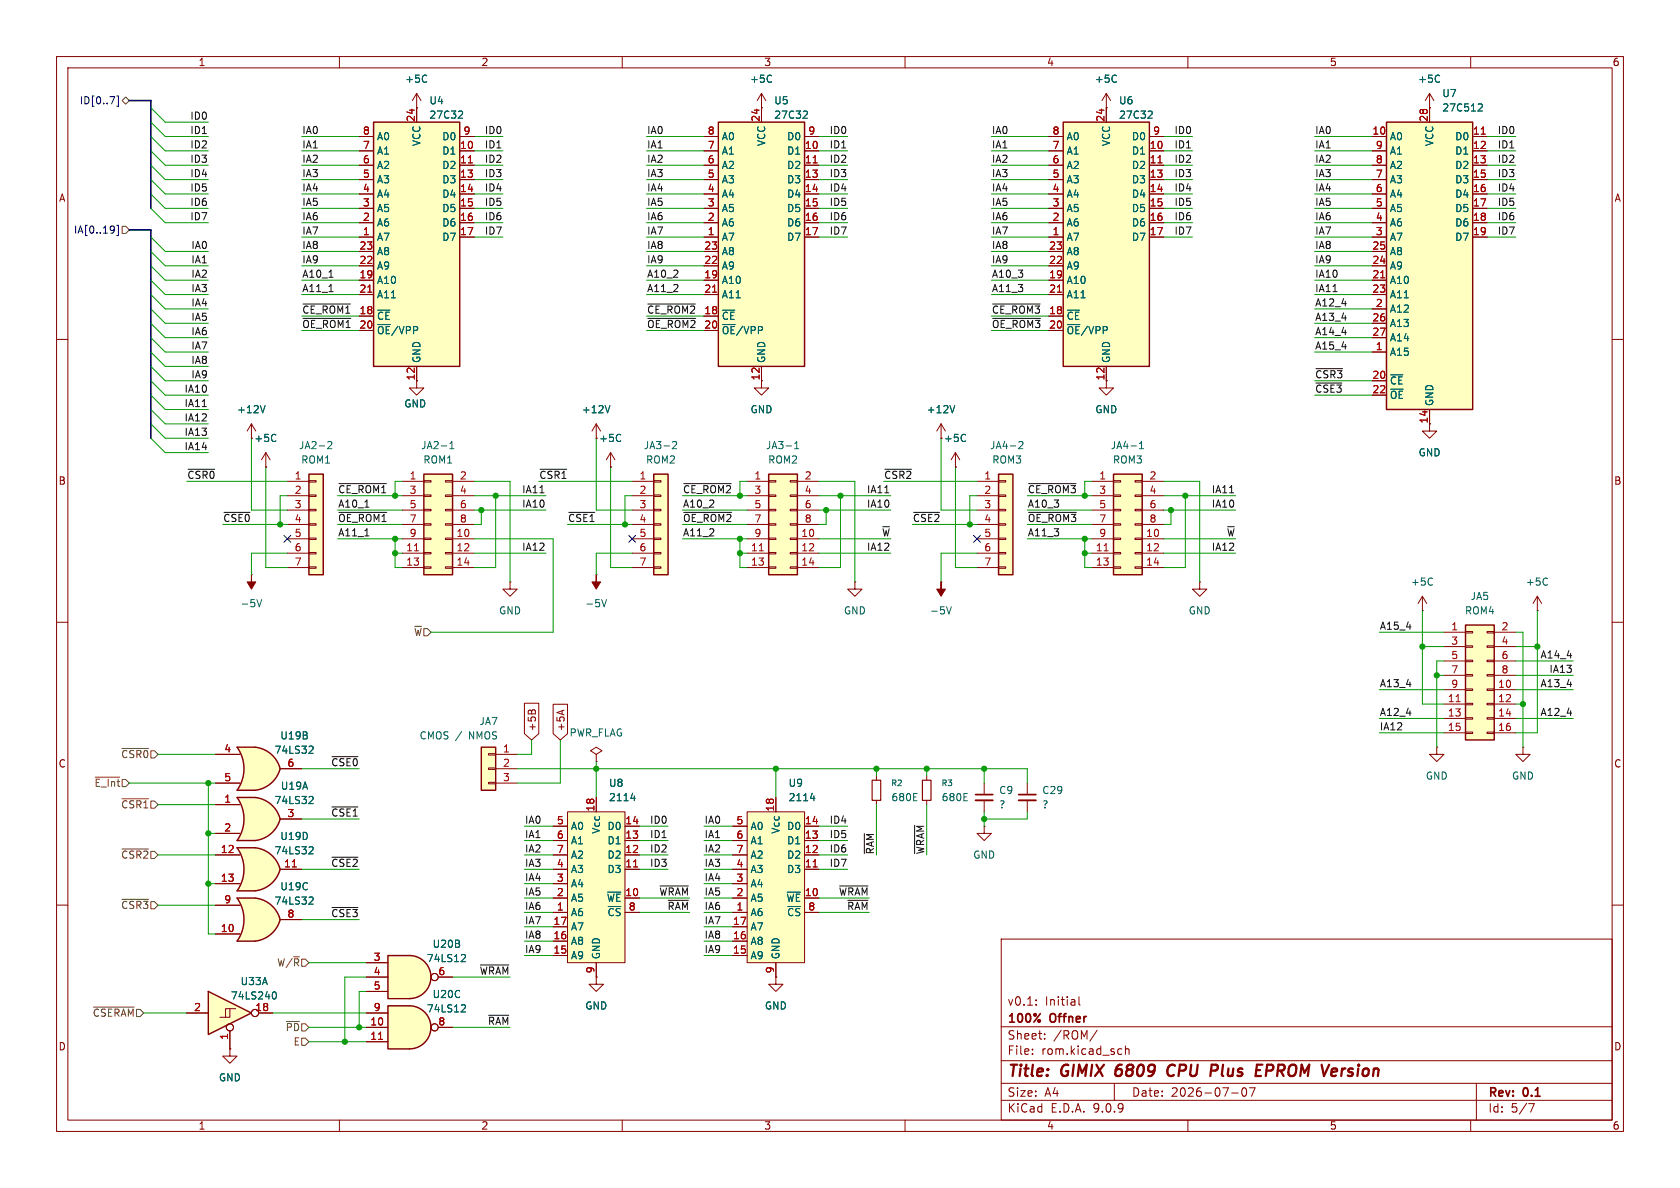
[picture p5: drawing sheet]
<svg xmlns="http://www.w3.org/2000/svg" width="297mm" height="210mm" viewBox="0 0 297 210" stroke-linecap="round" stroke-linejoin="round" font-family="sans-serif">
<defs><g id="words">
<g font-size="2.8" fill="#840000">
<text x="178" y="190.9">Title:</text>
<text x="187.7" y="190.9">GIMIX</text>
<text x="198.1" y="190.9">6809</text>
<text x="208" y="190.9">CPU</text>
<text x="216.4" y="190.9">Plus</text>
<text x="225.2" y="190.9">EPROM</text>
<text x="237.8" y="190.9">Version</text>
</g>
<g font-size="2.1" fill="#840000">
<text x="178" y="178">v0.1:</text>
<text x="184.7" y="178">Initial</text>
<text x="178" y="184">Sheet:</text>
<text x="178" y="181.2">100%</text>
<text x="185.7" y="181.2">Offner</text>
<text x="186.2" y="184">/ROM/</text>
<text x="178" y="186.7">File:</text>
<text x="184.1" y="186.7">rom.kicad_sch</text>
<text x="178" y="196.9">KiCad</text>
<text x="178" y="194.1">Size:</text>
<text x="184.7" y="194.1">A4</text>
<text x="185.7" y="196.9">E.D.A.</text>
<text x="193.3" y="196.9">9.0.9</text>
<text x="200" y="194.1">Date:</text>
<text x="207" y="194.1">2026-07-07</text>
<text x="263" y="194.3">Rev:</text>
<text x="263" y="196.9">Id:</text>
<text x="267.1" y="196.9">5/7</text>
<text x="269.4" y="194.3">0.1</text>
</g>
<g font-size="1.8" fill="#840000">
<text x="35" y="11.9">1</text>
<text x="85" y="11.9">2</text>
<text x="135" y="11.9">3</text>
<text x="185" y="11.9">4</text>
<text x="235" y="11.9">5</text>
<text x="285" y="11.9">6</text>
<text x="10.3" y="35.9">A</text>
<text x="285.3" y="35.9">A</text>
<text x="134.4" y="67.4" transform="rotate(-90 134.4 67.4)">12</text>
<text x="166.8" y="78.3">+5C</text>
<text x="10.3" y="85.9">B</text>
<text x="285.3" y="85.9">B</text>
<text x="94.9" y="129.4" transform="rotate(-90 94.9 129.4)">+5B</text>
<text x="100" y="129.4" transform="rotate(-90 100 129.4)">+5A</text>
<text x="10.3" y="135.9">C</text>
<text x="285.3" y="135.9">C</text>
<text x="10.3" y="185.9">D</text>
<text x="285.3" y="185.9">D</text>
<text x="35" y="199.9">1</text>
<text x="85" y="199.9">2</text>
<text x="135" y="199.9">3</text>
<text x="185" y="199.9">4</text>
<text x="235" y="199.9">5</text>
<text x="285" y="199.9">6</text>
</g>
<g font-size="1.8" fill="#006464">
<text x="71.5" y="14.8">+5C</text>
<text x="132.5" y="14.8">+5C</text>
<text x="193.5" y="14.8">+5C</text>
<text x="250.6" y="14.8">+5C</text>
<text x="254.9" y="17.4">U7</text>
<text x="75.8" y="18.6">U4</text>
<text x="75.8" y="21.2">27C32</text>
<text x="136.8" y="18.6">U5</text>
<text x="136.8" y="21.2">27C32</text>
<text x="197.7" y="18.6">U6</text>
<text x="197.7" y="21.2">27C32</text>
<text x="254.9" y="19.9">27C512</text>
<text x="66.5" y="25">A0</text>
<text x="66.5" y="27.5">A1</text>
<text x="74.5" y="25.9" transform="rotate(-90 74.5 25.9)">VCC</text>
<text x="78.1" y="25">D0</text>
<text x="78.1" y="27.5">D1</text>
<text x="127.5" y="25">A0</text>
<text x="127.5" y="27.5">A1</text>
<text x="135.5" y="25.9" transform="rotate(-90 135.5 25.9)">VCC</text>
<text x="139" y="25">D0</text>
<text x="139" y="27.5">D1</text>
<text x="188.5" y="25">A0</text>
<text x="188.5" y="27.5">A1</text>
<text x="196.4" y="25.9" transform="rotate(-90 196.4 25.9)">VCC</text>
<text x="200" y="25">D0</text>
<text x="200" y="27.5">D1</text>
<text x="245.6" y="25">A0</text>
<text x="245.6" y="27.5">A1</text>
<text x="253.6" y="25.9" transform="rotate(-90 253.6 25.9)">VCC</text>
<text x="257.2" y="25">D0</text>
<text x="257.2" y="27.5">D1</text>
<text x="66.5" y="30.1">A2</text>
<text x="66.5" y="32.6">A3</text>
<text x="66.5" y="35.2">A4</text>
<text x="78.1" y="30.1">D2</text>
<text x="78.1" y="32.6">D3</text>
<text x="78.1" y="35.2">D4</text>
<text x="127.5" y="30.1">A2</text>
<text x="127.5" y="32.6">A3</text>
<text x="127.5" y="35.2">A4</text>
<text x="139" y="30.1">D2</text>
<text x="139" y="32.6">D3</text>
<text x="139" y="35.2">D4</text>
<text x="188.5" y="30.1">A2</text>
<text x="188.5" y="32.6">A3</text>
<text x="188.5" y="35.2">A4</text>
<text x="200" y="30.1">D2</text>
<text x="200" y="32.6">D3</text>
<text x="200" y="35.2">D4</text>
<text x="245.6" y="30.1">A2</text>
<text x="245.6" y="32.6">A3</text>
<text x="245.6" y="35.2">A4</text>
<text x="257.2" y="30.1">D2</text>
<text x="257.2" y="32.6">D3</text>
<text x="257.2" y="35.2">D4</text>
<text x="66.5" y="37.7">A5</text>
<text x="66.5" y="40.2">A6</text>
<text x="78.1" y="37.7">D5</text>
<text x="78.1" y="40.2">D6</text>
<text x="127.5" y="37.7">A5</text>
<text x="127.5" y="40.2">A6</text>
<text x="139" y="37.7">D5</text>
<text x="139" y="40.2">D6</text>
<text x="188.5" y="37.7">A5</text>
<text x="188.5" y="40.2">A6</text>
<text x="200" y="37.7">D5</text>
<text x="200" y="40.2">D6</text>
<text x="245.6" y="37.7">A5</text>
<text x="245.6" y="40.2">A6</text>
<text x="257.2" y="37.7">D5</text>
<text x="257.2" y="40.2">D6</text>
<text x="66.5" y="42.8">A7</text>
<text x="66.5" y="45.3">A8</text>
<text x="66.5" y="47.9">A9</text>
<text x="78.1" y="42.8">D7</text>
<text x="127.5" y="42.8">A7</text>
<text x="127.5" y="45.3">A8</text>
<text x="127.5" y="47.9">A9</text>
<text x="139" y="42.8">D7</text>
<text x="188.5" y="42.8">A7</text>
<text x="188.5" y="45.3">A8</text>
<text x="188.5" y="47.9">A9</text>
<text x="200" y="42.8">D7</text>
<text x="245.6" y="42.8">A7</text>
<text x="245.6" y="45.3">A8</text>
<text x="245.6" y="47.9">A9</text>
<text x="257.2" y="42.8">D7</text>
<text x="66.5" y="50.4">A10</text>
<text x="66.5" y="52.9">A11</text>
<text x="127.5" y="50.4">A10</text>
<text x="127.5" y="52.9">A11</text>
<text x="188.5" y="50.4">A10</text>
<text x="188.5" y="52.9">A11</text>
<text x="245.6" y="50.4">A10</text>
<text x="245.6" y="52.9">A11</text>
<text x="66.5" y="56.7">~{CE}</text>
<text x="66.5" y="59.3">~{OE}/VPP</text>
<text x="127.5" y="56.7">~{CE}</text>
<text x="127.5" y="59.3">~{OE}/VPP</text>
<text x="188.5" y="56.7">~{CE}</text>
<text x="188.5" y="59.3">~{OE}/VPP</text>
<text x="245.6" y="55.5">A12</text>
<text x="245.6" y="58">A13</text>
<text x="74.5" y="64.3" transform="rotate(-90 74.5 64.3)">GND</text>
<text x="135.5" y="64.3" transform="rotate(-90 135.5 64.3)">GND</text>
<text x="196.4" y="64.3" transform="rotate(-90 196.4 64.3)">GND</text>
<text x="245.6" y="60.6">A14</text>
<text x="245.6" y="63.1">A15</text>
<text x="245.6" y="68.2">~{CE}</text>
<text x="245.6" y="70.7">~{OE}</text>
<text x="253.6" y="71.9" transform="rotate(-90 253.6 71.9)">GND</text>
<text x="41.8" y="73.3">+12V</text>
<text x="71.4" y="72.2">GND</text>
<text x="102.8" y="73.3">+12V</text>
<text x="132.6" y="73.3">GND</text>
<text x="163.7" y="73.3">+12V</text>
<text x="193.5" y="73.3">GND</text>
<text x="44.9" y="78.3">+5C</text>
<text x="52.8" y="79.6">JA2-2</text>
<text x="53.1" y="82.1">ROM1</text>
<text x="74.3" y="79.6">JA2-1</text>
<text x="74.7" y="82.1">ROM1</text>
<text x="105.8" y="78.3">+5C</text>
<text x="113.7" y="79.6">JA3-2</text>
<text x="114.1" y="82.1">ROM2</text>
<text x="135.3" y="79.6">JA3-1</text>
<text x="135.7" y="82.1">ROM2</text>
<text x="174.9" y="79.6">JA4-2</text>
<text x="175.3" y="82.1">ROM3</text>
<text x="196.3" y="79.6">JA4-1</text>
<text x="196.7" y="82.1">ROM3</text>
<text x="250.7" y="80.9">GND</text>
<text x="42.4" y="107.5">-5V</text>
<text x="103.4" y="107.5">-5V</text>
<text x="249.3" y="103.7">+5C</text>
<text x="259.9" y="106.3">JA5</text>
<text x="269.7" y="103.7">+5C</text>
<text x="88.1" y="108.8">GND</text>
<text x="149.1" y="108.8">GND</text>
<text x="164.3" y="108.8">-5V</text>
<text x="210.1" y="108.8">GND</text>
<text x="258.9" y="108.8">ROM4</text>
<text x="49.5" y="130.9">U19B</text>
<text x="74.1" y="130.9">CMOS /</text>
<text x="83" y="130.9">NMOS</text>
<text x="84.7" y="128.4">JA7</text>
<text x="100.6" y="130.4">PWR_FLAG</text>
<text x="48.4" y="133.5">74LS32</text>
<text x="48.4" y="142.3">74LS32</text>
<text x="49.5" y="139.8">U19A</text>
<text x="107.6" y="139.3">U8</text>
<text x="107.6" y="141.8">2114</text>
<text x="139.3" y="139.3">U9</text>
<text x="139.3" y="141.8">2114</text>
<text x="157.5" y="141.8">680E</text>
<text x="166.4" y="141.8">680E</text>
<text x="176.5" y="140.6">C9</text>
<text x="176.5" y="143.1">?</text>
<text x="184.2" y="140.6">C29</text>
<text x="184.2" y="143.1">?</text>
<text x="252" y="138">GND</text>
<text x="267.2" y="138">GND</text>
<text x="49.5" y="148.7">U19D</text>
<text x="100.8" y="146.9">A0</text>
<text x="100.8" y="149.5">A1</text>
<text x="106.3" y="147.5" transform="rotate(-90 106.3 147.5)">Vcc</text>
<text x="107.3" y="146.9">D0</text>
<text x="107.3" y="149.5">D1</text>
<text x="132.6" y="146.9">A0</text>
<text x="132.6" y="149.5">A1</text>
<text x="138" y="147.5" transform="rotate(-90 138 147.5)">Vcc</text>
<text x="139" y="146.9">D0</text>
<text x="139" y="149.5">D1</text>
<text x="48.4" y="151.2">74LS32</text>
<text x="100.8" y="152">A2</text>
<text x="100.8" y="154.5">A3</text>
<text x="107.3" y="152">D2</text>
<text x="107.3" y="154.5">D3</text>
<text x="132.6" y="152">A2</text>
<text x="132.6" y="154.5">A3</text>
<text x="139" y="152">D2</text>
<text x="139" y="154.5">D3</text>
<text x="172" y="152">GND</text>
<text x="48.4" y="160.1">74LS32</text>
<text x="49.5" y="157.6">U19C</text>
<text x="100.8" y="157.1">A4</text>
<text x="100.8" y="159.6">A5</text>
<text x="107.2" y="159.6">~{WE}</text>
<text x="132.6" y="157.1">A4</text>
<text x="132.6" y="159.6">A5</text>
<text x="138.9" y="159.6">~{WE}</text>
<text x="76.4" y="167.7">U20B</text>
<text x="100.8" y="162.2">A6</text>
<text x="100.8" y="164.7">A7</text>
<text x="100.8" y="167.2">A8</text>
<text x="107.3" y="162.2">~{CS}</text>
<text x="132.6" y="162.2">A6</text>
<text x="132.6" y="164.7">A7</text>
<text x="132.6" y="167.2">A8</text>
<text x="139" y="162.2">~{CS}</text>
<text x="75.4" y="170.3">74LS12</text>
<text x="100.8" y="169.8">A9</text>
<text x="106.3" y="169.7" transform="rotate(-90 106.3 169.7)">GND</text>
<text x="132.6" y="169.8">A9</text>
<text x="138" y="169.7" transform="rotate(-90 138 169.7)">GND</text>
<text x="40.7" y="176.9">74LS240</text>
<text x="42.4" y="174.3">U33A</text>
<text x="75.4" y="179.2">74LS12</text>
<text x="76.4" y="176.6">U20C</text>
<text x="103.4" y="178.7">GND</text>
<text x="135.1" y="178.7">GND</text>
<text x="38.6" y="191.4">GND</text>
</g>
<g font-size="1.8" fill="#000084">
<text x="14" y="18.6">ID[0..7]</text>
<text x="13" y="41.5">IA[0..19]</text>
</g>
<g font-size="1.8" fill="#0f0f0f">
<text x="33.5" y="21.2">ID0</text>
<text x="33.5" y="23.8">ID1</text>
<text x="53.3" y="23.8">IA0</text>
<text x="85.6" y="23.8">ID0</text>
<text x="114.3" y="23.8">IA0</text>
<text x="146.6" y="23.8">ID0</text>
<text x="175.3" y="23.8">IA0</text>
<text x="207.5" y="23.8">ID0</text>
<text x="232.4" y="23.8">IA0</text>
<text x="264.7" y="23.8">ID0</text>
<text x="33.5" y="26.3">ID2</text>
<text x="33.5" y="28.9">ID3</text>
<text x="53.3" y="26.3">IA1</text>
<text x="53.3" y="28.9">IA2</text>
<text x="85.6" y="26.3">ID1</text>
<text x="85.6" y="28.9">ID2</text>
<text x="114.3" y="28.9">IA2</text>
<text x="114.3" y="26.3">IA1</text>
<text x="146.6" y="26.3">ID1</text>
<text x="146.6" y="28.9">ID2</text>
<text x="175.3" y="26.3">IA1</text>
<text x="175.3" y="28.9">IA2</text>
<text x="207.5" y="26.3">ID1</text>
<text x="207.5" y="28.9">ID2</text>
<text x="232.4" y="26.3">IA1</text>
<text x="232.4" y="28.9">IA2</text>
<text x="264.7" y="28.9">ID2</text>
<text x="264.7" y="26.3">ID1</text>
<text x="33.5" y="31.4">ID4</text>
<text x="33.5" y="33.9">ID5</text>
<text x="53.3" y="31.4">IA3</text>
<text x="53.3" y="33.9">IA4</text>
<text x="85.6" y="31.4">ID3</text>
<text x="85.6" y="33.9">ID4</text>
<text x="114.3" y="33.9">IA4</text>
<text x="114.3" y="31.4">IA3</text>
<text x="146.6" y="31.4">ID3</text>
<text x="146.6" y="33.9">ID4</text>
<text x="175.3" y="31.4">IA3</text>
<text x="175.3" y="33.9">IA4</text>
<text x="207.5" y="31.4">ID3</text>
<text x="207.5" y="33.9">ID4</text>
<text x="232.4" y="31.4">IA3</text>
<text x="232.4" y="33.9">IA4</text>
<text x="264.7" y="31.4">ID3</text>
<text x="264.7" y="33.9">ID4</text>
<text x="33.5" y="36.5">ID6</text>
<text x="33.5" y="39">ID7</text>
<text x="53.3" y="39">IA6</text>
<text x="53.3" y="41.6">IA7</text>
<text x="53.3" y="36.5">IA5</text>
<text x="85.6" y="41.6">ID7</text>
<text x="85.6" y="39">ID6</text>
<text x="85.6" y="36.5">ID5</text>
<text x="114.3" y="39">IA6</text>
<text x="114.3" y="36.5">IA5</text>
<text x="114.3" y="41.6">IA7</text>
<text x="146.6" y="39">ID6</text>
<text x="146.6" y="36.5">ID5</text>
<text x="146.6" y="41.6">ID7</text>
<text x="175.3" y="36.5">IA5</text>
<text x="175.3" y="39">IA6</text>
<text x="175.3" y="41.6">IA7</text>
<text x="207.5" y="39">ID6</text>
<text x="207.5" y="41.6">ID7</text>
<text x="207.5" y="36.5">ID5</text>
<text x="232.4" y="39">IA6</text>
<text x="232.4" y="41.6">IA7</text>
<text x="232.4" y="36.5">IA5</text>
<text x="264.7" y="36.5">ID5</text>
<text x="264.7" y="41.6">ID7</text>
<text x="264.7" y="39">ID6</text>
<text x="33.7" y="44.1">IA0</text>
<text x="33.7" y="46.6">IA1</text>
<text x="53.3" y="44.1">IA8</text>
<text x="53.3" y="46.6">IA9</text>
<text x="114.3" y="44.1">IA8</text>
<text x="114.3" y="46.6">IA9</text>
<text x="175.3" y="46.6">IA9</text>
<text x="175.3" y="44.1">IA8</text>
<text x="232.4" y="44.1">IA8</text>
<text x="232.4" y="46.6">IA9</text>
<text x="33.7" y="49.2">IA2</text>
<text x="33.7" y="51.7">IA3</text>
<text x="53.3" y="49.2">A10_1</text>
<text x="53.3" y="51.7">A11_1</text>
<text x="114.3" y="51.7">A11_2</text>
<text x="114.3" y="49.2">A10_2</text>
<text x="175.3" y="49.2">A10_3</text>
<text x="175.3" y="51.7">A11_3</text>
<text x="232.4" y="49.2">IA10</text>
<text x="232.4" y="51.7">IA11</text>
<text x="33.7" y="56.8">IA5</text>
<text x="33.7" y="59.3">IA6</text>
<text x="33.7" y="54.3">IA4</text>
<text x="53.3" y="58.1">~{OE_ROM1}20</text>
<text x="53.3" y="55.5">~{CE_ROM1}18</text>
<text x="114.3" y="55.5">~{CE_ROM2}18</text>
<text x="114.3" y="58.1">~{OE_ROM2}20</text>
<text x="175.3" y="58.1">~{OE_ROM3}20</text>
<text x="175.3" y="55.5">~{CE_ROM3}18</text>
<text x="232.4" y="54.3">A12_4</text>
<text x="232.4" y="56.8">A13_4</text>
<text x="232.4" y="59.3">A14_4</text>
<text x="33.7" y="61.9">IA7</text>
<text x="33.7" y="64.4">IA8</text>
<text x="232.4" y="61.9">A15_4</text>
<text x="32.5" y="69.5">IA10</text>
<text x="33.7" y="67">IA9</text>
<text x="232.4" y="67">~{CSR3}</text>
<text x="232.4" y="69.5">~{CSE3}</text>
<text x="32.5" y="74.6">IA12</text>
<text x="32.5" y="72">IA11</text>
<text x="32.5" y="77.1">IA13</text>
<text x="32.5" y="79.7">IA14</text>
<text x="33" y="84.7">~{CSR0}</text>
<text x="59.7" y="89.8">A10_1</text>
<text x="92.2" y="87.3">IA11</text>
<text x="92.2" y="89.8">IA10</text>
<text x="95.2" y="84.7">~{CSR1}</text>
<text x="120.6" y="89.8">A10_2</text>
<text x="153.2" y="89.8">IA10</text>
<text x="153.2" y="87.3">IA11</text>
<text x="156.2" y="84.7">~{CSR2}</text>
<text x="181.6" y="89.8">A10_3</text>
<text x="214.1" y="87.3">IA11</text>
<text x="214.1" y="89.8">IA10</text>
<text x="39.4" y="92.4">~{CSE0}</text>
<text x="59.7" y="92.4">~{OE_ROM1}</text>
<text x="59.7" y="94.9">A11_1</text>
<text x="100.3" y="92.4">~{CSE1}</text>
<text x="120.6" y="94.9">A11_2</text>
<text x="120.6" y="92.4">~{OE_ROM2}</text>
<text x="155.8" y="94.9">~{W}</text>
<text x="161.3" y="92.4">~{CSE2}</text>
<text x="181.6" y="92.4">~{OE_ROM3}</text>
<text x="181.6" y="94.9">A11_3</text>
<text x="216.8" y="94.9">~{W}</text>
<text x="92.2" y="97.4">IA12</text>
<text x="153.2" y="97.4">IA12</text>
<text x="214.1" y="97.4">IA12</text>
<text x="243.8" y="111.4">A15_4</text>
<text x="272.2" y="116.5">A14_4</text>
<text x="273.8" y="119">IA13</text>
<text x="243.8" y="121.6">A13_4</text>
<text x="272.2" y="121.6">A13_4</text>
<text x="243.8" y="126.7">A12_4</text>
<text x="243.8" y="129.2">IA12</text>
<text x="272.2" y="126.7">A12_4</text>
<text x="58.5" y="135.5">~{CSE0}</text>
<text x="58.5" y="144.4">~{CSE1}</text>
<text x="92.7" y="145.7">IA0</text>
<text x="92.7" y="148.2">IA1</text>
<text x="114.8" y="145.7">ID0</text>
<text x="114.8" y="148.2">ID1</text>
<text x="124.5" y="145.7">IA0</text>
<text x="124.5" y="148.2">IA1</text>
<text x="146.6" y="145.7">ID4</text>
<text x="146.6" y="148.2">ID5</text>
<text x="58.5" y="153.3">~{CSE2}</text>
<text x="92.7" y="153.3">IA3</text>
<text x="92.7" y="155.9">IA4</text>
<text x="92.7" y="150.8">IA2</text>
<text x="114.8" y="150.8">ID2</text>
<text x="114.8" y="153.3">ID3</text>
<text x="124.5" y="155.9">IA4</text>
<text x="124.5" y="153.3">IA3</text>
<text x="124.5" y="150.8">IA2</text>
<text x="146.6" y="150.8">ID6</text>
<text x="146.6" y="153.3">ID7</text>
<text x="154.6" y="151.1" transform="rotate(-90 154.6 151.1)">~{RAM}</text>
<text x="163.5" y="151.1" transform="rotate(-90 163.5 151.1)">~{WRAM}</text>
<text x="92.7" y="158.4">IA5</text>
<text x="92.7" y="160.9">IA6</text>
<text x="116.5" y="158.4">~{WRAM}IA5</text>
<text x="117.9" y="160.9">~{RAM} IA6</text>
<text x="148.2" y="158.4">~{WRAM}</text>
<text x="149.7" y="160.9">~{RAM}</text>
<text x="58.5" y="162.2">~{CSE3}</text>
<text x="92.7" y="163.5">IA7</text>
<text x="92.7" y="166">IA8</text>
<text x="124.5" y="163.5">IA7</text>
<text x="124.5" y="166">IA8</text>
<text x="84.7" y="172.4">~{WRAM}</text>
<text x="92.7" y="168.6">IA9</text>
<text x="124.5" y="168.6">IA9</text>
<text x="86.2" y="181.3">~{RAM}</text>
</g>
<g font-size="1.8" fill="#a90000">
<text x="64.1" y="23.9">8</text>
<text x="73.4" y="21.6" transform="rotate(-90 73.4 21.6)">24</text>
<text x="81.8" y="23.9">9</text>
<text x="125" y="23.9">8</text>
<text x="134.4" y="21.6" transform="rotate(-90 134.4 21.6)">24</text>
<text x="142.8" y="23.9">9</text>
<text x="186" y="23.9">8</text>
<text x="195.3" y="21.6" transform="rotate(-90 195.3 21.6)">24</text>
<text x="203.8" y="23.9">9</text>
<text x="242.5" y="23.9">10</text>
<text x="252.5" y="21.6" transform="rotate(-90 252.5 21.6)">28</text>
<text x="260.3" y="23.9">11</text>
<text x="64.1" y="26.4">7</text>
<text x="64.1" y="29">6</text>
<text x="81.2" y="26.4">10</text>
<text x="81.2" y="29">11</text>
<text x="125" y="26.4">7</text>
<text x="125" y="29">6</text>
<text x="142.2" y="26.4">10</text>
<text x="142.2" y="29">11</text>
<text x="186" y="26.4">7</text>
<text x="186" y="29">6</text>
<text x="203.2" y="26.4">10</text>
<text x="203.2" y="29">11</text>
<text x="243.1" y="26.4">9</text>
<text x="243.1" y="29">8</text>
<text x="260.3" y="26.4">12</text>
<text x="260.3" y="29">13</text>
<text x="64.1" y="31.5">5</text>
<text x="64.1" y="34">4</text>
<text x="81.2" y="31.5">13</text>
<text x="81.2" y="34">14</text>
<text x="125" y="31.5">5</text>
<text x="125" y="34">4</text>
<text x="142.2" y="31.5">13</text>
<text x="142.2" y="34">14</text>
<text x="186" y="31.5">5</text>
<text x="186" y="34">4</text>
<text x="203.2" y="31.5">13</text>
<text x="203.2" y="34">14</text>
<text x="243.1" y="31.5">7</text>
<text x="243.1" y="34">6</text>
<text x="260.3" y="31.5">15</text>
<text x="260.3" y="34">16</text>
<text x="64.1" y="36.6">3</text>
<text x="64.1" y="39.1">2</text>
<text x="64.1" y="41.7">1</text>
<text x="81.2" y="36.6">15</text>
<text x="81.2" y="39.1">16</text>
<text x="81.2" y="41.7">17</text>
<text x="125" y="36.6">3</text>
<text x="125" y="39.1">2</text>
<text x="125" y="41.7">1</text>
<text x="142.2" y="36.6">15</text>
<text x="142.2" y="39.1">16</text>
<text x="142.2" y="41.7">17</text>
<text x="186" y="36.6">3</text>
<text x="186" y="39.1">2</text>
<text x="186" y="41.7">1</text>
<text x="203.2" y="36.6">15</text>
<text x="203.2" y="39.1">16</text>
<text x="203.2" y="41.7">17</text>
<text x="243.1" y="36.6">5</text>
<text x="243.1" y="39.1">4</text>
<text x="243.1" y="41.7">3</text>
<text x="260.3" y="36.6">17</text>
<text x="260.3" y="39.1">18</text>
<text x="260.3" y="41.7">19</text>
<text x="63.5" y="44.2">23</text>
<text x="63.5" y="46.7">22</text>
<text x="124.4" y="44.2">23</text>
<text x="124.4" y="46.7">22</text>
<text x="185.4" y="44.2">23</text>
<text x="185.4" y="46.7">22</text>
<text x="242.5" y="44.2">25</text>
<text x="242.5" y="46.7">24</text>
<text x="63.5" y="49.3">19</text>
<text x="63.5" y="51.8">21</text>
<text x="124.4" y="49.3">19</text>
<text x="124.4" y="51.8">21</text>
<text x="185.4" y="49.3">19</text>
<text x="185.4" y="51.8">21</text>
<text x="242.5" y="49.3">21</text>
<text x="242.5" y="51.8">23</text>
<text x="63.5" y="55.6">18</text>
<text x="63.5" y="58.2">20</text>
<text x="124.4" y="55.6">18</text>
<text x="124.4" y="58.2">20</text>
<text x="185.4" y="55.6">18</text>
<text x="185.4" y="58.2">20</text>
<text x="242.5" y="56.9">26</text>
<text x="242.5" y="59.4">27</text>
<text x="243.1" y="54.4">2</text>
<text x="243.1" y="62">1</text>
<text x="73.4" y="67.4" transform="rotate(-90 73.4 67.4)">12</text>
<text x="195.3" y="67.4" transform="rotate(-90 195.3 67.4)">12</text>
<text x="242.5" y="67.1">20</text>
<text x="242.5" y="69.6">22</text>
<text x="252.5" y="75" transform="rotate(-90 252.5 75)">14</text>
<text x="52" y="84.8">1</text>
<text x="52" y="87.4">2</text>
<text x="52" y="89.9">3</text>
<text x="72.3" y="84.8">1</text>
<text x="72.3" y="87.4">3</text>
<text x="72.3" y="89.9">5</text>
<text x="81.2" y="84.8">2</text>
<text x="81.2" y="87.4">4</text>
<text x="81.2" y="89.9">6</text>
<text x="113" y="84.8">1</text>
<text x="113" y="87.4">2</text>
<text x="113" y="89.9">3</text>
<text x="133.3" y="84.8">1</text>
<text x="133.3" y="87.4">3</text>
<text x="133.3" y="89.9">5</text>
<text x="142.2" y="84.8">2</text>
<text x="142.2" y="87.4">4</text>
<text x="142.2" y="89.9">6</text>
<text x="173.9" y="84.8">1</text>
<text x="173.9" y="87.4">2</text>
<text x="173.9" y="89.9">3</text>
<text x="194.2" y="84.8">1</text>
<text x="194.2" y="87.4">3</text>
<text x="194.2" y="89.9">5</text>
<text x="203.1" y="84.8">2</text>
<text x="203.1" y="87.4">4</text>
<text x="203.1" y="89.9">6</text>
<text x="52" y="92.5">4</text>
<text x="52" y="95">5</text>
<text x="72.3" y="92.5">7</text>
<text x="72.3" y="95">9</text>
<text x="80.6" y="95">10</text>
<text x="81.2" y="92.5">8</text>
<text x="113" y="92.5">4</text>
<text x="113" y="95">5</text>
<text x="133.3" y="92.5">7</text>
<text x="133.3" y="95">9</text>
<text x="141.6" y="95">10</text>
<text x="142.2" y="92.5">8</text>
<text x="173.9" y="92.5">4</text>
<text x="173.9" y="95">5</text>
<text x="194.2" y="92.5">7</text>
<text x="194.2" y="95">9</text>
<text x="202.5" y="95">10</text>
<text x="203.1" y="92.5">8</text>
<text x="52" y="97.5">6</text>
<text x="52" y="100.1">7</text>
<text x="71.7" y="97.5">11</text>
<text x="71.7" y="100.1">13</text>
<text x="80.6" y="97.5">12</text>
<text x="80.6" y="100.1">14</text>
<text x="113" y="97.5">6</text>
<text x="113" y="100.1">7</text>
<text x="132.7" y="97.5">11</text>
<text x="132.7" y="100.1">13</text>
<text x="141.6" y="97.5">12</text>
<text x="141.6" y="100.1">14</text>
<text x="173.9" y="97.5">6</text>
<text x="173.9" y="100.1">7</text>
<text x="193.6" y="97.5">11</text>
<text x="193.6" y="100.1">13</text>
<text x="202.5" y="97.5">12</text>
<text x="202.5" y="100.1">14</text>
<text x="256.5" y="111.5">1</text>
<text x="265.4" y="111.5">2</text>
<text x="256.5" y="114">3</text>
<text x="256.5" y="116.6">5</text>
<text x="256.5" y="119.1">7</text>
<text x="265.4" y="114">4</text>
<text x="265.4" y="116.6">6</text>
<text x="265.4" y="119.1">8</text>
<text x="255.9" y="124.2">11</text>
<text x="256.5" y="121.7">9</text>
<text x="264.8" y="121.7">10</text>
<text x="264.8" y="124.2">12</text>
<text x="255.9" y="126.7">13</text>
<text x="255.9" y="129.3">15</text>
<text x="264.8" y="126.7">14</text>
<text x="264.8" y="129.3">16</text>
<text x="39.6" y="133.1">4</text>
<text x="50.7" y="135.6">6</text>
<text x="88.8" y="133.1">1</text>
<text x="88.8" y="135.6">2</text>
<text x="39.6" y="142">1</text>
<text x="39.6" y="138.2">5</text>
<text x="88.8" y="138.2">3</text>
<text x="105.2" y="143.6" transform="rotate(-90 105.2 143.6)">18</text>
<text x="136.9" y="143.6" transform="rotate(-90 136.9 143.6)">18</text>
<text x="39.6" y="147.1">2</text>
<text x="50.7" y="144.5">3</text>
<text x="98.4" y="145.8">5</text>
<text x="98.4" y="148.3">6</text>
<text x="110.4" y="145.8">14</text>
<text x="110.4" y="148.3">13</text>
<text x="130.1" y="145.8">5</text>
<text x="130.1" y="148.3">6</text>
<text x="142.2" y="145.8">14</text>
<text x="142.2" y="148.3">13</text>
<text x="38.9" y="150.9">12</text>
<text x="38.9" y="156">13</text>
<text x="50.1" y="153.4">11</text>
<text x="98.4" y="150.9">7</text>
<text x="98.4" y="153.4">4</text>
<text x="98.4" y="156">3</text>
<text x="110.4" y="150.9">12</text>
<text x="110.4" y="153.4">11</text>
<text x="130.1" y="150.9">7</text>
<text x="130.1" y="153.4">4</text>
<text x="130.1" y="156">3</text>
<text x="142.2" y="150.9">12</text>
<text x="142.2" y="153.4">11</text>
<text x="39.6" y="159.8">9</text>
<text x="98.4" y="158.5">2</text>
<text x="98.4" y="161">1</text>
<text x="110.4" y="158.5">10</text>
<text x="111.1" y="161">8</text>
<text x="130.1" y="158.5">2</text>
<text x="130.1" y="161">1</text>
<text x="142.2" y="158.5">10</text>
<text x="142.8" y="161">8</text>
<text x="38.9" y="164.8">10</text>
<text x="50.7" y="162.3">8</text>
<text x="97.7" y="163.6">17</text>
<text x="97.7" y="166.1">16</text>
<text x="129.5" y="163.6">17</text>
<text x="129.5" y="166.1">16</text>
<text x="66" y="169.9">3</text>
<text x="66" y="172.5">4</text>
<text x="77.4" y="172.5">6</text>
<text x="97.7" y="168.7">15</text>
<text x="105.2" y="172.2" transform="rotate(-90 105.2 172.2)">9</text>
<text x="129.5" y="168.7">15</text>
<text x="136.9" y="172.2" transform="rotate(-90 136.9 172.2)">9</text>
<text x="34.2" y="178.8">2</text>
<text x="45" y="178.8">18</text>
<text x="66" y="175">5</text>
<text x="66" y="178.8">9</text>
<text x="40.4" y="183.9" transform="rotate(-90 40.4 183.9)">1</text>
<text x="65.4" y="181.4">10</text>
<text x="65.4" y="183.9">11</text>
<text x="77.4" y="181.4">8</text>
</g>
<g font-size="1.8" fill="#009600">
<text x="59.7" y="87.3">~{CE_ROM1}</text>
<text x="120.6" y="87.3">~{CE_ROM2}</text>
<text x="181.6" y="87.3">~{CE_ROM3}</text>
</g>
<g font-size="1.8" fill="#725600">
<text x="73.1" y="112.6">~{W}</text>
<text x="21.3" y="134.2">~{CSR0}</text>
<text x="16.6" y="139.3">~{E_Int}</text>
<text x="21.3" y="143.1">~{CSR1}</text>
<text x="21.3" y="152">~{CSR2}</text>
<text x="21.3" y="160.9">~{CSR3}</text>
<text x="48.9" y="171">W/~{R}</text>
<text x="16.3" y="179.9">~{CSERAM}</text>
<text x="50.4" y="182.5">~{PD}</text>
<text x="51.8" y="185">E</text>
</g>
<g font-size="1.4" fill="#006464">
<text x="157.4" y="139.2">R2</text>
<text x="166.3" y="139.2">R3</text>
</g>
</g></defs>
<g fill="none" stroke="#840000" stroke-width=".18">
<path d="M10 10h277v190h-277zM12 12h273v186h-273zM60 10v2M110 10v2M160 10v2M210 10v2M260 10v2M10 60h2M285 60h2M10 110h2M285 110h2M10 160h2"/>
<path d="M177 166h108v32h-108zM183.2 177.6v.1M183.2 176.8v.1M190.7 176.2v1.3l.3 .2M285 160h2M60 198v2M110 198v2M160 198v2M177 194.5h108M177 191.5h108M177 187.5h108M177 181.5h108"/>
<path d="M182.5 186.3v.1M182.5 185.5v.1M184.7 183.6v.1M184.7 182.8v.1M194 182.1l-1.3 2M197 191.5v3M197.9 185.4l.4 .1M198.3 186.3l-.4 .1M199 185.5l.2-.1 .3 .1 .1 .9M199 184.9v1.5M210 198v2M217.7 193.2h1.2"/>
<path d="M219.7 192.4l.2-.1a.81 .81 0 0 1 .6 .6 .81 .81 0 0 1-.3 .8l-.2 .1a.81 .81 0 0 1-.3-1.4zM220.9 192.3h1l-.7 1.5M260 198v2M261 191.5v6.5M270.2 195.1h1l-.6 1.5"/>
</g>
<path d="M197.4 188.7l-.2 1.1 .3 .4M197.4 189.1l-.2 .3M207.4 188.2a1.13 1.13 0 0 0-1 .7 1.13 1.13 0 0 0 .2 1.2l.3 .1 .5-.1M215 188.2l.2 .1a.54 .54 0 0 1-.1 .9M223.9 189.3h.8M224.8 188.2h-.8l-.2 2M237.3 188.9l-.2 1.3M237.3 189.1l-.1 .2" fill="none" stroke="#840000" stroke-width=".4"/>
<path d="M135.9 83.8h5.1v17.8h-5.1z" fill="#ffffc2"/>
<path d="M135.9 83.8h5.1v17.8h-5.1z" fill="none" stroke="#840000" stroke-width=".25"/>
<g fill="none" stroke="#840000" stroke-width=".18">
<path d="M132.1 85.1h3.8M132.1 87.6h3.8M132.1 90.2h3.8M132.1 92.7h3.8M132.1 95.3h3.8M132.1 97.8h3.8M135.9 85h1.3v.2h-1.3zM135.9 87.5h1.3v.3h-1.3zM135.9 90h1.3v.3h-1.3zM135.9 92.6h1.3v.2h-1.3zM135.9 95.1h1.3v.3h-1.3zM135.9 97.7h1.3v.2h-1.3z"/>
<path d="M139.7 85h1.3v.2h-1.3zM139.7 87.5h1.3v.3h-1.3zM139.7 90h1.3v.3h-1.3zM139.7 92.6h1.3v.2h-1.3zM139.7 95.1h1.3v.3h-1.3zM139.7 97.7h1.3v.2h-1.3zM141 85.1h3.8M141 87.6h3.8M141 90.2h3.8M141 92.7h3.8M141 95.3h3.8M141 97.8h3.8"/>
<path d="M132.1 100.3h3.8M135.9 100.2h1.3v.3h-1.3zM139.7 100.2h1.3v.3h-1.3zM141 100.3h3.8"/>
</g>
<path d="M134.2 97.4h.8" fill="none" stroke="#a90000" stroke-width=".18"/>
<path d="M140.5 79.3h.7M140.5 78.4l.3-.4v1.3" fill="none" stroke="#006464" stroke-width=".18"/>
<path d="M100.3 143.5h10.2v26.7h-10.2z" fill="#ffffc2"/>
<g fill="none" stroke="#840000" stroke-width=".18">
<path d="M163.8 137.2v.7M97.8 146.1h2.5M97.8 148.6h2.5M97.8 151.1h2.5M97.8 153.7h2.5M97.8 156.2h2.5M97.8 158.8h2.5M100.3 143.5h10.2v26.7h-10.2zM105.4 141v2.5M110.5 146.1h2.5M110.5 148.6h2.5M110.5 151.1h2.5"/>
<path d="M110.5 153.7h2.5M110.5 158.8h2.5M163.8 141.5v.7M97.8 161.3h2.5M97.8 163.8h2.5M97.8 166.4h2.5M97.8 168.9h2.5M105.4 172.7v1.3h1.3l-1.3 1.3-1.3-1.3h1.3M105.4 172.7h.1M105.4 170.2v2.5M110.5 161.3h2.5"/>
</g>
<path d="M112 153.3h.7" fill="none" stroke="#a90000" stroke-width=".18"/>
<path d="M107.4 157.7h2.4M111.5 141.1h.8M112.1 140.7v.8M170.4 141.5h.6M170.4 140.3h.6" fill="none" stroke="#006464" stroke-width=".18"/>
<path d="M163.1 137.9h1.5v3.6h-1.5z" fill="none" stroke="#840000" stroke-width=".2"/>
<path d="M132.1 143.5h10.1v26.7h-10.1z" fill="#ffffc2"/>
<g fill="none" stroke="#840000" stroke-width=".18">
<path d="M154.9 137.2v.7M254 132.1v1.3h1.3l-1.3 1.2-1.3-1.2h1.3M254 132.1h.1M129.5 146.1h2.6M129.5 148.6h2.6M129.5 151.1h2.6M129.5 153.7h2.6M129.5 156.2h2.6M129.5 158.8h2.6M132.1 143.5h10.1v26.7h-10.1zM137.2 141v2.5M142.2 146.1h2.6"/>
<path d="M142.2 148.6h2.6M142.2 151.1h2.6M142.2 153.7h2.6M142.2 158.8h2.6M154.9 141.5v.7M129.5 161.3h2.6M129.5 163.8h2.6M129.5 166.4h2.6M129.5 168.9h2.6M137.2 170.2v2.5M142.2 161.3h2.6"/>
</g>
<path d="M143.8 153.3h.7" fill="none" stroke="#a90000" stroke-width=".18"/>
<path d="M139.2 157.7h2.3M143.3 141.1h.8M143.9 140.7v.8M161.5 141.5h.6M161.5 140.3h.6" fill="none" stroke="#006464" stroke-width=".18"/>
<path d="M154.2 137.9h1.5v3.6h-1.5z" fill="none" stroke="#840000" stroke-width=".2"/>
<path d="M66 21.6h15.3v43.2h-15.3z" fill="#ffffc2"/>
<path d="M66 21.6h15.3v43.2h-15.3z" fill="none" stroke="#840000" stroke-width=".25"/>
<g fill="none" stroke="#840000" stroke-width=".18">
<path d="M73.7 19.1v2.5M63.5 24.1h2.5M63.5 26.7h2.5M63.5 29.2h2.5M63.5 31.8h2.5M63.5 34.3h2.5M63.5 36.8h2.5M63.5 39.4h2.5M81.3 24.1h2.5M81.3 26.7h2.5M81.3 29.2h2.5M81.3 31.8h2.5"/>
<path d="M81.3 34.3h2.5M81.3 36.8h2.5M81.3 39.4h2.5M63.5 41.9h2.5M63.5 44.5h2.5M63.5 47h2.5M63.5 49.5h2.5M63.5 52.1h2.5M63.5 55.9h2.5M63.5 58.4h2.5M81.3 41.9h2.5M73.7 64.8v2.5"/>
<path d="M166.4 74.9l-.8 1.3M166.4 74.9l.7 1.3M166.4 74.9v2.6M168.9 82.6h.1M168.9 80l-.8 1.3M168.9 80l.8 1.3M168.9 80v2.6"/>
</g>
<path d="M82.8 28.8h.7M65 51.7h.7" fill="none" stroke="#a90000" stroke-width=".18"/>
<path d="M81.5 19.6l.3 .3-.1 .3-.7 .7h.8M168.8 71.7l-.4 1.3M170.5 76.8l.2 .1M170.7 77.9l-.2 .1" fill="none" stroke="#006464" stroke-width=".18"/>
<path d="M259.1 110.5h5.1v20.3h-5.1z" fill="#ffffc2"/>
<path d="M259.1 110.5h5.1v20.3h-5.1z" fill="none" stroke="#840000" stroke-width=".25"/>
<g fill="none" stroke="#840000" stroke-width=".18">
<path d="M255.3 111.8h3.8M255.3 114.3h3.8M255.3 116.8h3.8M255.3 119.4h3.8M259.1 111.6h1.2v.3h-1.2zM259.1 114.2h1.2v.2h-1.2zM259.1 116.7h1.2v.3h-1.2zM259.1 119.3h1.2v.2h-1.2zM262.9 111.6h1.3v.3h-1.3zM262.9 114.2h1.3v.2h-1.3zM262.9 116.7h1.3v.3h-1.3zM262.9 119.3h1.3v.2h-1.3z"/>
<path d="M264.2 111.8h3.8M264.2 114.3h3.8M264.2 116.8h3.8M264.2 119.4h3.8M255.3 121.9h3.8M255.3 124.5h3.8M255.3 127h3.8M255.3 129.5h3.8M259.1 121.8h1.2v.2h-1.2zM259.1 124.3h1.2v.3h-1.2zM259.1 126.9h1.2v.2h-1.2zM259.1 129.4h1.2v.3h-1.2z"/>
<path d="M262.9 121.8h1.3v.2h-1.3zM262.9 124.3h1.3v.3h-1.3zM262.9 126.9h1.3v.2h-1.3zM262.9 129.4h1.3v.3h-1.3zM264.2 121.9h3.8M264.2 124.5h3.8M264.2 127h3.8M264.2 129.5h3.8M137.2 172.7v1.3h1.2l-1.2 1.3-1.3-1.3h1.3M137.2 172.7h.1"/>
</g>
<path d="M257.4 124h.7" fill="none" stroke="#a90000" stroke-width=".18"/>
<path d="M188 21.6h15.2v43.2h-15.2z" fill="#ffffc2"/>
<path d="M188 21.6h15.2v43.2h-15.2z" fill="none" stroke="#840000" stroke-width=".25"/>
<g fill="none" stroke="#840000" stroke-width=".18">
<path d="M195.6 19.1v2.5M185.4 24.1h2.6M185.4 26.7h2.6M185.4 29.2h2.6M185.4 31.8h2.6M185.4 34.3h2.6M185.4 36.8h2.6M185.4 39.4h2.6M203.2 24.1h2.5M203.2 26.7h2.5M203.2 29.2h2.5M203.2 31.8h2.5"/>
<path d="M203.2 34.3h2.5M203.2 36.8h2.5M203.2 39.4h2.5M185.4 41.9h2.6M185.4 44.5h2.6M185.4 47h2.6M185.4 49.5h2.6M185.4 52.1h2.6M185.4 55.9h2.6M185.4 58.4h2.6M203.2 41.9h2.5M195.6 64.8v2.5"/>
</g>
<path d="M204.7 28.8h.7M186.9 51.7h.8" fill="none" stroke="#a90000" stroke-width=".18"/>
<path d="M203.5 19.6l.2 .3-.1 .3-.7 .7h.8" fill="none" stroke="#006464" stroke-width=".18"/>
<path d="M176.5 83.8h2.6v17.8h-2.6z" fill="#ffffc2"/>
<path d="M176.5 83.8h2.6v17.8h-2.6z" fill="none" stroke="#840000" stroke-width=".25"/>
<g fill="none" stroke="#840000" stroke-width=".18">
<path d="M172.7 85.1h3.8M172.7 87.6h3.8M172.7 90.2h3.8M172.7 92.7h3.8M172.7 95.3h3.8M172.7 97.8h3.8M176.5 85h1.3v.2h-1.3zM176.5 87.5h1.3v.3h-1.3zM176.5 90h1.3v.3h-1.3zM176.5 92.6h1.3v.2h-1.3zM176.5 95.1h1.3v.3h-1.3zM176.5 97.7h1.3v.2h-1.3z"/>
<path d="M172.7 100.3h3.8M176.5 100.2h1.3v.3h-1.3z"/>
</g>
<path d="M180.1 78.2l.5-.2 .2 .4-.8 .9h.8" fill="none" stroke="#006464" stroke-width=".18"/>
<path d="M74.9 83.8h5.1v17.8h-5.1z" fill="#ffffc2"/>
<path d="M74.9 83.8h5.1v17.8h-5.1z" fill="none" stroke="#840000" stroke-width=".25"/>
<g fill="none" stroke="#840000" stroke-width=".18">
<path d="M105.4 74.9l-.8 1.3M105.4 74.9l.8 1.3M105.4 74.9v2.6M134.6 67.3v1.3h1.3l-1.3 1.3-1.3-1.3h1.3M71.1 85.1h3.8M71.1 87.6h3.8M71.1 90.2h3.8M71.1 92.7h3.8M71.1 95.3h3.8M71.1 97.8h3.8M74.9 85h1.3v.2h-1.3zM74.9 87.5h1.3v.3h-1.3z"/>
<path d="M74.9 90h1.3v.3h-1.3zM74.9 92.6h1.3v.2h-1.3zM74.9 95.1h1.3v.3h-1.3zM74.9 97.7h1.3v.2h-1.3zM78.7 85h1.3v.2h-1.3zM78.7 87.5h1.3v.3h-1.3zM78.7 90h1.3v.3h-1.3zM78.7 92.6h1.3v.2h-1.3zM78.7 95.1h1.3v.3h-1.3zM78.7 97.7h1.3v.2h-1.3zM80 85.1h3.8M80 87.6h3.8"/>
<path d="M80 90.2h3.8M80 92.7h3.8M80 95.3h3.8M80 97.8h3.8M107.9 82.6h.1M107.9 80l-.7 1.3M107.9 80l.8 1.3M107.9 80v2.6M71.1 100.3h3.8M74.9 100.2h1.3v.3h-1.3zM78.7 100.2h1.3v.3h-1.3zM80 100.3h3.8"/>
<path d="M90.2 102.9v1.2h1.2l-1.2 1.3-1.3-1.3h1.3M90.2 102.9h.1M269.2 132.1v1.3h1.3l-1.3 1.2-1.2-1.2h1.2M269.2 132.1h.1"/>
</g>
<path d="M73.3 97.4h.7" fill="none" stroke="#a90000" stroke-width=".18"/>
<path d="M79.5 79.3h.8M79.5 78.4l.4-.4v1.3M107.8 71.7l-.4 1.3M109.5 76.8l.2 .1M109.7 77.9l-.2 .1" fill="none" stroke="#006464" stroke-width=".18"/>
<path d="M127 21.6h15.2v43.2h-15.2z" fill="#ffffc2"/>
<path d="M127 21.6h15.2v43.2h-15.2z" fill="none" stroke="#840000" stroke-width=".25"/>
<g fill="none" stroke="#840000" stroke-width=".18">
<path d="M134.6 19.1v2.5M124.5 24.1h2.5M124.5 26.7h2.5M124.5 29.2h2.5M124.5 31.8h2.5M124.5 34.3h2.5M124.5 36.8h2.5M124.5 39.4h2.5M142.2 24.1h2.6M142.2 26.7h2.6M142.2 29.2h2.6M142.2 31.8h2.6"/>
<path d="M142.2 34.3h2.6M142.2 36.8h2.6M142.2 39.4h2.6M124.5 41.9h2.5M124.5 44.5h2.5M124.5 47h2.5M124.5 49.5h2.5M124.5 52.1h2.5M124.5 55.9h2.5M124.5 58.4h2.5M142.2 41.9h2.6M73.7 67.3v1.3h1.2l-1.2 1.3-1.3-1.3h1.3"/>
<path d="M134.6 64.8v2.5M44.4 101.6h.1M251.5 108h.1M251.5 105.4l-.8 1.3M251.5 105.4l.7 1.3M251.5 105.4v2.6M271.8 108h.1M271.8 105.4l-.8 1.3M271.8 105.4l.7 1.3M271.8 105.4v2.6"/>
</g>
<path d="M143.8 28.8h.7M126 51.7h.7" fill="none" stroke="#a90000" stroke-width=".18"/>
<path d="M142.5 19.6l.2 .3v.3l-.7 .7h.7M45.4 106l.4 1.3 .5-1.3M253 102.2l.2 .1M253.2 103.3l-.2 .1M273.3 102.2l.3 .1M273.6 103.3l-.3 .1" fill="none" stroke="#006464" stroke-width=".18"/>
<path d="M44.4 101.6v1.3h.8l-.8 1.2-.7-1.2h.7z" fill="#840000" stroke="#840000" stroke-width=".18"/>
<path d="M196.8 83.8h5.1v17.8h-5.1z" fill="#ffffc2"/>
<path d="M196.8 83.8h5.1v17.8h-5.1z" fill="none" stroke="#840000" stroke-width=".25"/>
<g fill="none" stroke="#840000" stroke-width=".18">
<path d="M193 85.1h3.8M193 87.6h3.8M193 90.2h3.8M193 92.7h3.8M193 95.3h3.8M193 97.8h3.8M196.8 85h1.3v.2h-1.3zM196.8 87.5h1.3v.3h-1.3zM196.8 90h1.3v.3h-1.3zM196.8 92.6h1.3v.2h-1.3zM196.8 95.1h1.3v.3h-1.3zM196.8 97.7h1.3v.2h-1.3z"/>
<path d="M200.7 85h1.2v.2h-1.2zM200.7 87.5h1.2v.3h-1.2zM200.7 90h1.2v.3h-1.2zM200.7 92.6h1.2v.2h-1.2zM200.7 95.1h1.2v.3h-1.2zM200.7 97.7h1.2v.2h-1.2zM201.9 85.1h3.8M201.9 87.6h3.8M201.9 90.2h3.8M201.9 92.7h3.8M201.9 95.3h3.8M201.9 97.8h3.8"/>
<path d="M105.4 101.6h.1M193 100.3h3.8M196.8 100.2h1.3v.3h-1.3zM200.7 100.2h1.2v.3h-1.2zM201.9 100.3h3.8M212.1 102.9v1.2h1.3l-1.3 1.3-1.3-1.3h1.3M212.1 102.9h.1M105.4 133.4l1-.7-1-.6-1 .6 1 .7v1.2M105.4 134.6h.1"/>
</g>
<path d="M195.2 97.4h.7" fill="none" stroke="#a90000" stroke-width=".18"/>
<path d="M201.4 79.3h.8M201.4 78.4l.4-.4v1.3M106.4 106l.4 1.3 .4-1.3" fill="none" stroke="#006464" stroke-width=".18"/>
<path d="M105.4 101.6v1.3h.8l-.8 1.2-.8-1.2h.8z" fill="#840000" stroke="#840000" stroke-width=".18"/>
<path d="M115.6 83.8h2.5v17.8h-2.5z" fill="#ffffc2"/>
<path d="M115.6 83.8h2.5v17.8h-2.5z" fill="none" stroke="#840000" stroke-width=".25"/>
<g fill="none" stroke="#840000" stroke-width=".18">
<path d="M252.7 74.9v1.3h1.3l-1.3 1.3-1.2-1.3h1.2M111.8 85.1h3.8M111.8 87.6h3.8M111.8 90.2h3.8M111.8 92.7h3.8M111.8 95.3h3.8M111.8 97.8h3.8M115.6 85h1.2v.2h-1.2zM115.6 87.5h1.2v.3h-1.2zM115.6 90h1.2v.3h-1.2zM115.6 92.6h1.2v.2h-1.2zM115.6 95.1h1.2v.3h-1.2z"/>
<path d="M115.6 97.7h1.2v.2h-1.2zM111.8 100.3h3.8M115.6 100.2h1.2v.3h-1.2z"/>
</g>
<path d="M118.9 78.2l.5-.2 .2 .4-.8 .9h.8" fill="none" stroke="#006464" stroke-width=".18"/>
<path d="M85.1 132.1h2.5v7.6h-2.5z" fill="#ffffc2"/>
<path d="M85.1 132.1h2.5v7.6h-2.5z" fill="none" stroke="#840000" stroke-width=".25"/>
<path d="M86.4 133.2h1.2v.3h-1.2zM86.4 135.8h1.2v.2h-1.2zM86.4 138.3h1.2v.3h-1.2zM87.6 133.4h3.8M87.6 135.9h3.8M87.6 138.4h3.8" fill="none" stroke="#840000" stroke-width=".18"/>
<path d="M41.9 141h3.2M41.9 148.6h3.2" fill="none" stroke="#ffffc2" stroke-width=".18"/>
<g fill="#ffffc2" stroke="#ffffc2" stroke-width=".18">
<path d="M44.5 143.4l5 1.4a5.2 5.2 0 0 1-4.4 3.8z"/>
<path d="M45.1 141a5.1 5.1 0 0 1 4.4 3.8l-4.9 1.3z"/>
</g>
<path d="M41.9 141h3.2v7.6h-3.2a6.7 6.7 0 0 0 0-7.6z" fill="#ffffc2"/>
<path d="M45.1 141h-3.2a6.6 6.6 0 0 1 0 7.6h3.2M45.1 141a5.1 5.1 0 0 1 4.4 3.8 5.2 5.2 0 0 1-4.4 3.8" fill="none" stroke="#840000" stroke-width=".25"/>
<path d="M38.1 142.2h4.3M38.1 147.3h4.3M49.5 144.8h3.8" fill="none" stroke="#840000" stroke-width=".18"/>
<path d="M54.8 140.8h.4l.2 .4-.8 .9h.8" fill="none" stroke="#006464" stroke-width=".18"/>
<path d="M41.9 149.9h3.2M41.9 157.5h3.2" fill="none" stroke="#ffffc2" stroke-width=".18"/>
<g fill="#ffffc2" stroke="#ffffc2" stroke-width=".18">
<path d="M44.5 152.3l5 1.4a5.2 5.2 0 0 1-4.4 3.8z"/>
<path d="M45.1 149.9a5.1 5.1 0 0 1 4.4 3.8l-4.9 1.3z"/>
</g>
<path d="M41.9 149.9h3.2v7.6h-3.2a6.7 6.7 0 0 0 0-7.6z" fill="#ffffc2"/>
<path d="M45.1 149.9h-3.2a6.6 6.6 0 0 1 0 7.6h3.2M45.1 149.9a5.1 5.1 0 0 1 4.4 3.8 5.2 5.2 0 0 1-4.4 3.8" fill="none" stroke="#840000" stroke-width=".25"/>
<path d="M38.1 151.1h4.3M38.1 156.2h4.3M49.5 153.7h3.8" fill="none" stroke="#840000" stroke-width=".18"/>
<path d="M51.7 153.3h.7" fill="none" stroke="#a90000" stroke-width=".18"/>
<path d="M54.8 149.7h.4l.2 .3-.8 .9h.8" fill="none" stroke="#006464" stroke-width=".18"/>
<path d="M41.9 158.8h3.2M41.9 166.4h3.2" fill="none" stroke="#ffffc2" stroke-width=".18"/>
<g fill="#ffffc2" stroke="#ffffc2" stroke-width=".18">
<path d="M44.5 161.2l5 1.4a5.2 5.2 0 0 1-4.4 3.8z"/>
<path d="M45.1 158.8a5.1 5.1 0 0 1 4.4 3.8l-4.9 1.3z"/>
</g>
<path d="M41.9 158.8h3.2v7.6h-3.2a6.7 6.7 0 0 0 0-7.6z" fill="#ffffc2"/>
<path d="M45.1 158.8h-3.2a6.6 6.6 0 0 1 0 7.6h3.2M45.1 158.8a5.1 5.1 0 0 1 4.4 3.8 5.2 5.2 0 0 1-4.4 3.8" fill="none" stroke="#840000" stroke-width=".25"/>
<path d="M38.1 160h4.3M38.1 165.1h4.3M49.5 162.6h3.8" fill="none" stroke="#840000" stroke-width=".18"/>
<path d="M54.8 158.6h.4l.2 .3-.8 .9h.8" fill="none" stroke="#006464" stroke-width=".18"/>
<path d="M41.9 132.1h3.2M41.9 139.7h3.2" fill="none" stroke="#ffffc2" stroke-width=".18"/>
<g fill="#ffffc2" stroke="#ffffc2" stroke-width=".18">
<path d="M44.5 134.5l5 1.4a5.2 5.2 0 0 1-4.4 3.8z"/>
<path d="M45.1 132.1a5.1 5.1 0 0 1 4.4 3.8l-4.9 1.3z"/>
</g>
<path d="M41.9 132.1h3.2v7.6h-3.2a6.7 6.7 0 0 0 0-7.6z" fill="#ffffc2"/>
<path d="M45.1 132.1h-3.2a6.6 6.6 0 0 1 0 7.6h3.2M45.1 132.1a5.1 5.1 0 0 1 4.4 3.8 5.2 5.2 0 0 1-4.4 3.8" fill="none" stroke="#840000" stroke-width=".25"/>
<path d="M38.1 133.4h4.3M38.1 138.4h4.3M49.5 135.9h3.8" fill="none" stroke="#840000" stroke-width=".18"/>
<path d="M54.8 131.9l.4 .1 .2 .3-.8 .9h.8" fill="none" stroke="#006464" stroke-width=".18"/>
<path d="M245.1 21.6h15.2v50.8h-15.2z" fill="#ffffc2"/>
<path d="M245.1 21.6h15.2v50.8h-15.2z" fill="none" stroke="#840000" stroke-width=".25"/>
<g fill="none" stroke="#840000" stroke-width=".18">
<path d="M252.7 19.1v2.5M242.6 24.1h2.5M242.6 26.7h2.5M242.6 29.2h2.5M242.6 31.8h2.5M242.6 34.3h2.5M242.6 36.8h2.5M242.6 39.4h2.5M260.3 24.1h2.6M260.3 26.7h2.6M260.3 29.2h2.6M260.3 31.8h2.6"/>
<path d="M260.3 34.3h2.6M260.3 36.8h2.6M260.3 39.4h2.6M242.6 41.9h2.5M242.6 44.5h2.5M242.6 47h2.5M242.6 49.5h2.5M242.6 52.1h2.5M242.6 54.6h2.5M242.6 57.2h2.5M242.6 59.7h2.5M260.3 41.9h2.6"/>
<path d="M242.6 62.2h2.5M242.6 67.3h2.5M242.6 69.9h2.5M252.7 72.4v2.5"/>
</g>
<path d="M261.9 23.7h.7M244.1 49.1h.7" fill="none" stroke="#a90000" stroke-width=".18"/>
<path d="M261.5 18.4h.4l.2 .3-.8 .9h.8" fill="none" stroke="#006464" stroke-width=".18"/>
<path d="M54.6 83.8h2.5v17.8h-2.5z" fill="#ffffc2"/>
<path d="M54.6 83.8h2.5v17.8h-2.5z" fill="none" stroke="#840000" stroke-width=".25"/>
<g fill="none" stroke="#840000" stroke-width=".18">
<path d="M50.8 85.1h3.8M50.8 87.6h3.8M50.8 90.2h3.8M50.8 92.7h3.8M50.8 95.3h3.8M50.8 97.8h3.8M54.6 85h1.3v.2h-1.3zM54.6 87.5h1.3v.3h-1.3zM54.6 90h1.3v.3h-1.3zM54.6 92.6h1.3v.2h-1.3zM54.6 95.1h1.3v.3h-1.3zM54.6 97.7h1.3v.2h-1.3z"/>
<path d="M50.8 100.3h3.8M54.6 100.2h1.3v.3h-1.3z"/>
</g>
<path d="M57.9 78.2l.5-.2 .3 .4-.8 .9h.8" fill="none" stroke="#006464" stroke-width=".18"/>
<path d="M72.4 168.9a3.8 3.8 0 0 1 3.8 3.8 3.8 3.8 0 0 1-3.8 3.8z" fill="#ffffc2" stroke="#ffffc2" stroke-width=".18"/>
<path d="M68.6 168.9h3.8v7.6h-3.8z" fill="#ffffc2"/>
<path d="M68.6 168.9h3.8a3.8 3.8 0 0 1 3.8 3.8 3.8 3.8 0 0 1-3.8 3.8h-3.8z" fill="none" stroke="#840000" stroke-width=".25"/>
<g fill="none" stroke="#840000" stroke-width=".18">
<path d="M64.8 170.2h3.8M64.8 172.7h3.8M64.8 175.3h3.8M77.5 172.7h2.5"/>
<circle cx="76.8" cy="172.7" r=".63"/>
</g>
<path d="M81.7 168.7l.5 .1 .1 .3-.8 .9h.8" fill="none" stroke="#006464" stroke-width=".18"/>
<path d="M72.4 177.8a3.8 3.8 0 0 1 3.8 3.8 3.8 3.8 0 0 1-3.8 3.8z" fill="#ffffc2" stroke="#ffffc2" stroke-width=".18"/>
<path d="M68.6 177.8h3.8v7.6h-3.8z" fill="#ffffc2"/>
<path d="M68.6 177.8h3.8a3.8 3.8 0 0 1 3.8 3.8 3.8 3.8 0 0 1-3.8 3.8h-3.8z" fill="none" stroke="#840000" stroke-width=".25"/>
<g fill="none" stroke="#840000" stroke-width=".18">
<path d="M195.6 67.3v1.3h1.2l-1.2 1.3-1.3-1.3h1.3M64.8 179.1h3.8M64.8 181.6h3.8M64.8 184.2h3.8M77.5 181.6h2.5"/>
<circle cx="76.8" cy="181.6" r=".63"/>
</g>
<path d="M66.9 183.7h.7" fill="none" stroke="#a90000" stroke-width=".18"/>
<path d="M81.7 177.6l.5 .1 .1 .3-.8 .9h.8" fill="none" stroke="#006464" stroke-width=".18"/>
<path d="M36.8 175.3l7.6 3.8-7.6 3.8z" fill="#ffffc2"/>
<path d="M36.8 175.3l7.6 3.8-7.6 3.8z" fill="none" stroke="#840000" stroke-width=".25"/>
<g fill="none" stroke="#840000" stroke-width=".18">
<path d="M73.7 19.1h.1M73.7 16.5l-.8 1.3M73.7 16.5l.7 1.3M73.7 16.5v5.1M134.6 19.1h.1M134.6 16.5l-.7 1.3M134.6 16.5l.8 1.3M134.6 16.5v5.1M195.6 19.1h.1M195.6 16.5l-.8 1.3M195.6 16.5l.7 1.3M195.6 16.5v5.1"/>
<path d="M252.7 19.1h.1M252.7 16.5l-.7 1.3M252.7 16.5l.8 1.3M252.7 16.5v5.1M63.5 24.1h2.5M63.5 26.7h2.5M63.5 29.2h2.5M63.5 31.8h2.5M63.5 34.3h2.5M63.5 36.8h2.5M63.5 39.4h2.5M81.3 24.1h2.5"/>
<path d="M81.3 26.7h2.5M81.3 29.2h2.5M81.3 31.8h2.5M81.3 34.3h2.5M81.3 36.8h2.5M81.3 39.4h2.5M124.5 24.1h2.5M124.5 26.7h2.5M124.5 29.2h2.5M124.5 31.8h2.5M124.5 34.3h2.5M124.5 36.8h2.5"/>
<path d="M124.5 39.4h2.5M142.2 24.1h2.6M142.2 26.7h2.6M142.2 29.2h2.6M142.2 31.8h2.6M142.2 34.3h2.6M142.2 36.8h2.6M142.2 39.4h2.6M185.4 24.1h2.6M185.4 26.7h2.6M185.4 29.2h2.6M185.4 31.8h2.6"/>
<path d="M185.4 34.3h2.6M185.4 36.8h2.6M185.4 39.4h2.6M203.2 24.1h2.5M203.2 26.7h2.5M203.2 29.2h2.5M203.2 31.8h2.5M203.2 34.3h2.5M203.2 36.8h2.5M203.2 39.4h2.5M242.6 24.1h2.5M242.6 26.7h2.5"/>
<path d="M242.6 29.2h2.5M242.6 31.8h2.5M242.6 34.3h2.5M242.6 36.8h2.5M242.6 39.4h2.5M260.3 24.1h2.6M260.3 26.7h2.6M260.3 29.2h2.6M260.3 31.8h2.6M260.3 34.3h2.6M260.3 36.8h2.6M260.3 39.4h2.6"/>
<path d="M63.5 41.9h2.5M63.5 44.5h2.5M63.5 47h2.5M63.5 49.5h2.5M63.5 52.1h2.5M63.5 55.9h2.5M63.5 58.4h2.5M81.3 41.9h2.5M124.5 41.9h2.5M124.5 44.5h2.5M124.5 47h2.5M124.5 49.5h2.5"/>
<path d="M124.5 52.1h2.5M124.5 55.9h2.5M124.5 58.4h2.5M142.2 41.9h2.6M185.4 41.9h2.6M185.4 44.5h2.6M185.4 47h2.6M185.4 49.5h2.6M185.4 52.1h2.6M185.4 55.9h2.6M185.4 58.4h2.6M203.2 41.9h2.5"/>
<path d="M242.6 41.9h2.5M242.6 44.5h2.5M242.6 47h2.5M242.6 49.5h2.5M242.6 52.1h2.5M242.6 54.6h2.5M242.6 57.2h2.5M242.6 59.7h2.5M260.3 41.9h2.6M44.4 74.9l-.7 1.3M44.4 74.9l.8 1.3M44.4 74.9v2.6"/>
<path d="M73.7 64.8v2.5M134.6 64.8v2.5M195.6 64.8v2.5M242.6 62.2h2.5M242.6 67.3h2.5M242.6 69.9h2.5M252.7 72.4v2.5M47 82.6h.1M47 80l-.8 1.3M47 80l.8 1.3M47 80v2.6M107.9 82.6h.1"/>
<path d="M168.9 82.6h.1M151.1 102.9v1.2h1.3l-1.3 1.3-1.2-1.3h1.2M151.1 102.9h.1M166.4 102.9h.1M38.1 133.4h4.3M38.1 138.4h4.3M49.5 135.9h3.8M92.7 124.3h2.6v5.4l-1.3 1.1-1.3-1.1zM93.4 125.7l.2-.2 .3 .2M94.7 125.7l-.2-.2h-.3l-.2 .3M97.8 124.5h2.5v5.2l-1.2 1.1-1.3-1.1zM99.7 125.5l-1.2 .5"/>
<path d="M174 138.4v2.1M181.6 138.4v2.1M38.1 142.2h4.3M38.1 147.3h4.3M38.1 151.1h4.3M38.1 156.2h4.3M49.5 144.8h3.8M49.5 153.7h3.8M97.8 151.1h2.5M97.8 156.2h2.5M97.8 153.7h2.5M97.8 146.1h2.5"/>
<path d="M97.8 148.6h2.5M97.8 158.8h2.5M105.4 141v2.5M110.5 151.1h2.5M110.5 153.7h2.5M110.5 146.1h2.5M110.5 148.6h2.5M110.5 158.8h2.5M129.5 151.1h2.6M129.5 156.2h2.6M129.5 153.7h2.6M129.5 146.1h2.6"/>
<path d="M129.5 148.6h2.6M129.5 158.8h2.6M137.2 141v2.5M142.2 151.1h2.6M142.2 153.7h2.6M142.2 146.1h2.6M142.2 148.6h2.6M142.2 158.8h2.6M174 146.1v1.2h1.3l-1.3 1.3-1.3-1.3h1.3M174 146.1h.1M174 141.5v2M181.6 141.5v2"/>
<path d="M33 179.1h3.8M38.1 160h4.3M38.1 165.1h4.3M40.6 178.3v1.5h-1.7M41.7 178.3h-1.8v1.5M45.7 179.1h2.6M49.5 162.6h3.8M64.8 179.1h3.8M64.8 170.2h3.8M64.8 172.7h3.8M64.8 175.3h3.8M77.5 172.7h2.5"/>
<path d="M97.8 161.3h2.5M97.8 163.8h2.5M97.8 166.4h2.5M97.8 168.9h2.5M105.4 172.7h.1M105.4 170.2v2.5M110.5 161.3h2.5M129.5 161.3h2.6M129.5 163.8h2.6M129.5 166.4h2.6M129.5 168.9h2.6M137.2 172.7h.1"/>
<path d="M137.2 170.2v2.5M142.2 161.3h2.6M40.6 185.4v1.3h1.3l-1.3 1.3-1.2-1.3h1.2M40.6 185.4h.1M40.6 182.2v3.2M64.8 181.6h3.8M64.8 184.2h3.8M77.5 181.6h2.5"/>
<circle cx="45.1" cy="179.1" r=".63"/>
<circle cx="76.8" cy="172.7" r=".63"/>
<circle cx="40.6" cy="181.6" r=".63"/>
<circle cx="76.8" cy="181.6" r=".63"/>
</g>
<g fill="none" stroke="#006464" stroke-width=".18">
<path d="M75.2 13.3l.2 .1M75.4 14.4l-.2 .1M81.5 19.6l.3 .3-.1 .3-.7 .7h.8M136.2 13.3l.2 .1M136.4 14.4l-.2 .1M142.5 19.6l.2 .3v.3l-.7 .7h.7M197.1 13.3l.3 .1M197.4 14.4l-.3 .1M203.5 19.6l.2 .3-.1 .3-.7 .7h.8M254.3 13.3l.2 .1M254.5 14.4l-.2 .1M261.5 18.4h.4l.2 .3-.8 .9h.8"/>
<path d="M46.9 71.7l-.5 1.3M48.5 76.8l.3 .1M48.8 77.9l-.3 .1M107.8 71.7l-.4 1.3M109.5 76.8l.2 .1M109.7 77.9l-.2 .1M168.8 71.7l-.4 1.3M170.5 76.8l.2 .1M170.7 77.9l-.2 .1M167.3 107.3l.5 1.2 .4-1.2M54.8 131.9l.4 .1 .2 .3-.8 .9h.8M54.8 140.8h.4l.2 .4-.8 .9h.8"/>
<path d="M54.8 149.7h.4l.2 .3-.8 .9h.8M54.8 158.6h.4l.2 .3-.8 .9h.8M107.4 157.7h2.4M111.5 141.1h.8M112.1 140.7v.8M139.2 157.7h2.3M143.3 141.1h.8M143.9 140.7v.8M48.3 175.4l.1-.1a.68 .68 0 0 1 .5 .7 .68 .68 0 0 1-.5 .6l-.1-.1M81.7 168.7l.5 .1 .1 .3-.8 .9h.8M81.7 177.6l.5 .1 .1 .3-.8 .9h.8"/>
</g>
<path d="M172.5 140.5h3M180.1 140.5h3" fill="none" stroke="#840000" stroke-width=".3"/>
<path d="M172.5 141.5h3M180.1 141.5h3" fill="none" stroke="#840000" stroke-width=".33"/>
<path d="M166.4 102.9v1.2h.7l-.7 1.3-.8-1.3h.8z" fill="#840000" stroke="#840000" stroke-width=".18"/>
<path d="M21.6 17.8l.6-.7 .7 .7-.7 .6zM21.6 40h.6l.7 .6-.7 .7h-.6zM73.3 110.7h1.2M16.8 137.4h4.4M21.5 132.3h4.8M21.5 159h4.8M21.5 141.2h4.8M21.5 150.1h4.8M16.5 178h7.2M50.6 180.6h2.3M53.3 183.5h.7l.6 .7-.6 .6h-.7z" fill="none" stroke="#725600" stroke-width=".18"/>
<path d="M19.4 17.1h.9l-.6 1.3M20.6 17h.3v1.8h-.3M20 39.9l.2 .2a1.07 1.07 0 0 1-.2 1M20.6 39.8h.3v1.8h-.3M20.2 40.5l-.2 .2M50.2 94.6l1.2 1.3M51.4 94.6l-1.2 1.3M111.2 94.6l1.2 1.3M112.4 94.6l-1.2 1.3M172.1 94.6l1.2 1.3M173.3 94.6l-1.2 1.3" fill="none" stroke="#000084" stroke-width=".18"/>
<g fill="none" stroke="#0f0f0f" stroke-width=".18">
<path d="M53.6 53.7h8.4M53.6 56.3h8.4M58.2 49h.7M58.2 51.6h.7M114.5 53.7h8.4M114.5 56.3h8.5M175.5 53.7h8.4M175.5 56.3h8.4M235.7 51.6h.7M35.8 71.9h.7M232.6 65.2h4.7M232.6 67.7h4.6"/>
<path d="M33.2 83h4.8M39.6 90.6h4.6M59.9 90.6h8.5M59.9 85.5h8.4M64.5 89.7h.7M64.5 94.7h.7M95.5 87.1h.7M95.5 83h4.7M100.6 90.6h4.5M120.9 90.6h8.4M120.9 85.5h8.4M156.4 87.1h.7"/>
<path d="M156.4 83h4.7M161.5 90.6h4.6M181.8 90.6h8.5M181.8 85.5h8.4M217.4 87.1h.7M58.7 133.8h4.6M58.7 151.5h4.6M58.7 142.6h4.6M116.7 156.6h5M118.1 159.2h3.6M148.4 156.6h5M149.9 159.2h3.5"/>
<path d="M152.8 147.3v3.6M161.7 145.9v5M58.7 160.4h4.6M84.9 170.6h5M86.4 179.5h3.5"/>
</g>
<path d="M22.9 17.8h3.8v19M22.9 40.6h3.8v36.9" fill="none" stroke="#000084" stroke-width=".3"/>
<g fill="none" stroke="#009600" stroke-width=".18">
<path d="M26.7 19.1l2.5 2.5h7.6M26.7 31.8l2.5 2.5h7.6M26.7 29.2l2.5 2.6h7.6M26.7 34.3l2.5 2.5h7.6M26.7 24.1l2.5 2.6h7.6M26.7 26.7l2.5 2.5h7.6M26.7 21.6l2.5 2.5h7.6M26.7 36.8l2.5 2.6h7.6M53.3 34.3h10.2M53.3 31.8h10.2M53.3 36.8h10.2M53.3 26.7h10.2"/>
<path d="M53.3 29.2h10.2M53.3 24.1h10.2M53.3 39.4h10.2M83.8 34.3h5.1M83.8 31.8h5.1M83.8 36.8h5.1M83.8 26.7h5.1M83.8 29.2h5.1M83.8 24.1h5.1M83.8 39.4h5.1M114.3 34.3h10.2M114.3 31.8h10.2"/>
<path d="M114.3 36.8h10.2M114.3 26.7h10.2M114.3 29.2h10.2M114.3 24.1h10.2M114.3 39.4h10.2M144.8 34.3h5.1M144.8 31.8h5.1M144.8 36.8h5.1M144.8 26.7h5.1M144.8 29.2h5.1M144.8 24.1h5.1M144.8 39.4h5.1"/>
<path d="M175.3 34.3h10.1M175.3 31.8h10.1M175.3 36.8h10.1M175.3 26.7h10.1M175.3 29.2h10.1M175.3 24.1h10.1M175.3 39.4h10.1M205.7 34.3h5.1M205.7 31.8h5.1M205.7 36.8h5.1M205.7 26.7h5.1M205.7 29.2h5.1"/>
<path d="M205.7 24.1h5.1M205.7 39.4h5.1M232.4 34.3h10.2M232.4 31.8h10.2M232.4 36.8h10.2M232.4 26.7h10.2M232.4 29.2h10.2M232.4 24.1h10.2M232.4 39.4h10.2M262.9 34.3h5.1M262.9 31.8h5.1M262.9 36.8h5.1"/>
<path d="M262.9 26.7h5.1M262.9 29.2h5.1M262.9 24.1h5.1M262.9 39.4h5.1M26.7 41.9l2.5 2.6h7.6M26.7 44.5l2.5 2.5h7.6M26.7 59.7l2.5 2.5h7.6M26.7 57.2l2.5 2.5h7.6M26.7 54.6l2.5 2.6h7.6M26.7 52.1l2.5 2.5h7.6M26.7 49.5l2.5 2.6h7.6M26.7 47l2.5 2.5h7.6"/>
<path d="M53.3 41.9h10.2M53.3 44.5h10.2M53.3 47h10.2M53.3 52.1h10.2M53.3 49.5h10.2M53.3 58.4h10.2M53.3 55.9h10.2M83.8 41.9h5.1M114.3 41.9h10.2M114.3 44.5h10.2M114.3 47h10.2M114.3 52.1h10.2"/>
<path d="M114.3 49.5h10.2M114.3 58.4h10.2M114.3 55.9h10.2M144.8 41.9h5.1M175.3 41.9h10.1M175.3 44.5h10.1M175.3 47h10.1M175.3 52.1h10.1M175.3 49.5h10.1M175.3 58.4h10.1M175.3 55.9h10.1M205.7 41.9h5.1"/>
<path d="M232.4 41.9h10.2M232.4 44.5h10.2M232.4 47h10.2M232.4 59.7h10.2M232.4 57.2h10.2M232.4 54.6h10.2M232.4 52.1h10.2M232.4 49.5h10.2M262.9 41.9h5.1M26.7 67.3l2.5 2.6h7.6M26.7 64.8l2.5 2.5h7.6M26.7 62.2l2.5 2.6h7.6"/>
<path d="M26.7 69.9l2.5 2.5h7.6M26.7 74.9l2.5 2.6h7.6M26.7 72.4l2.5 2.5h7.6M26.7 77.5l2.5 2.5h7.6M44.4 77.5v12.7h6.4M105.4 77.5v12.7h6.4M166.4 77.5v12.7h6.3M232.4 62.2h10.2M232.4 69.9h10.2M232.4 67.3h10.2M33 85.1h17.8M39.4 92.7h11.4"/>
<path d="M47 82.6v17.7h3.8M50.8 87.6h-1.3v5.1M50.8 97.8h-6.4v3.8M59.7 92.7h11.4M59.7 95.3h11.4M59.7 87.6h11.4M59.7 90.2h11.4M69.8 95.3v5h1.3M69.8 97.8h1.3M71.1 85.1h-1.3v2.5M83.8 95.3h14v16.5h-21.6M83.8 87.6h12.7"/>
<path d="M83.8 90.2h12.7M83.8 85.1h6.4v17.8M83.8 97.8h12.7M85.1 90.2v2.5h-1.3M87.6 87.6v12.7h-3.8M95.2 85.1h16.6M100.3 92.7h11.5M107.9 82.6v17.7h3.9M111.8 87.6h-1.3v5.1M111.8 97.8h-6.4v3.8M120.6 92.7h11.5M120.6 95.3h11.5"/>
<path d="M120.6 87.6h11.5M120.6 90.2h11.5M130.8 95.3v5h1.3M130.8 97.8h1.3M132.1 85.1h-1.3v2.5M144.8 95.3h12.7M144.8 87.6h12.7M144.8 90.2h12.7M144.8 85.1h6.3v17.8M144.8 97.8h12.7M146 90.2v2.5h-1.2M148.6 87.6v12.7h-3.8"/>
<path d="M156.2 85.1h16.5M161.3 92.7h11.4M168.9 82.6v17.7h3.8M172.7 87.6h-1.3v5.1M172.7 97.8h-6.3v5.1M181.6 92.7h11.4M181.6 95.3h11.4M181.6 87.6h11.4M181.6 90.2h11.4M191.8 95.3v5h1.2M191.8 97.8h1.2M193 85.1h-1.2v2.5"/>
<path d="M205.7 95.3h12.7M205.7 87.6h12.7M205.7 90.2h12.7M205.7 85.1h6.4v17.8M205.7 97.8h12.7M207 90.2v2.5h-1.3M209.5 87.6v12.7h-3.8M243.8 111.8h11.5M251.5 108v16.5h3.8M251.5 114.3h3.8M254 119.4h1.3M255.3 116.8h-1.3v15.3"/>
<path d="M268 111.8h1.2v20.3M268 116.8h10.1M268 114.3h3.8M268 119.4h10.1M271.8 108v21.5h-3.8M22.9 138.4h15.2M27.9 133.4h10.2M36.8 138.4v26.7h1.3M53.3 135.9h10.2M91.4 135.9h90.2v2.5M94 130.8v2.6h-2.6M99.1 130.8v7.6h-7.7"/>
<path d="M105.4 134.6v6.4M137.2 135.9v5.1M154.9 135.9v1.3M163.8 135.9v1.3M174 135.9v2.5M243.8 129.5h11.5M243.8 121.9h11.5M243.8 127h11.5M268 124.5h1.2M268 121.9h10.1M268 127h10.1M27.9 142.2h10.2"/>
<path d="M27.9 151.1h10.2M36.8 147.3h1.3M36.8 156.2h1.3M53.3 144.8h10.2M53.3 153.7h10.2M92.7 148.6h5.1M92.7 146.1h5.1M92.7 151.1h5.1M92.7 153.7h5.1M92.7 158.8h5.1M92.7 156.2h5.1M113 148.6h5.1"/>
<path d="M113 146.1h5.1M113 151.1h5.1M113 153.7h5.1M113 158.8h8.9M124.5 148.6h5M124.5 146.1h5M124.5 151.1h5M124.5 153.7h5M124.5 158.8h5M124.5 156.2h5M144.8 148.6h5.1M144.8 146.1h5.1"/>
<path d="M144.8 151.1h5.1M144.8 153.7h5.1M144.8 158.8h8.9M154.9 142.2v8.9M163.8 142.2v8.9M174 143.5v2.6M181.6 143.5v1.3h-7.6M25.4 179.1h7.6M27.9 160h10.2M48.3 179.1h16.5M53.3 162.6h10.2M54.6 170.2h10.2"/>
<path d="M64.8 172.7h-3.8v11.5M64.8 175.3h-1.3v6.3M80 172.7h10.2M92.7 161.3h5.1M92.7 163.8h5.1M92.7 166.4h5.1M92.7 168.9h5.1M113 161.3h8.9M124.5 161.3h5M124.5 163.8h5M124.5 166.4h5M124.5 168.9h5"/>
<path d="M144.8 161.3h8.9M54.6 184.2h10.2M54.6 181.6h10.2M80 181.6h10.2"/>
</g>
<path d="M82.8 28.8h.7M143.8 28.8h.7M204.7 28.8h.7M261.9 23.7h.7M65 51.7h.7M126 51.7h.7M186.9 51.7h.8M244.1 49.1h.7M51.7 153.3h.7M112 153.3h.7M143.8 153.3h.7M66.9 183.7h.7" fill="none" stroke="#a90000" stroke-width=".18"/>
<g fill="#009600" stroke="#009600" stroke-width=".18">
<circle cx="171.4" cy="92.7" r=".46"/>
<circle cx="137.2" cy="135.9" r=".46"/>
<circle cx="130.8" cy="97.8" r=".46"/>
<circle cx="130.8" cy="95.3" r=".46"/>
<circle cx="148.6" cy="87.6" r=".46"/>
<circle cx="146" cy="90.2" r=".46"/>
<circle cx="163.8" cy="135.9" r=".46"/>
<circle cx="154.9" cy="135.9" r=".46"/>
<circle cx="174" cy="135.9" r=".46"/>
<circle cx="174" cy="144.8" r=".46"/>
<circle cx="36.8" cy="147.3" r=".46"/>
<circle cx="69.8" cy="95.3" r=".46"/>
<circle cx="69.8" cy="97.8" r=".46"/>
<circle cx="49.5" cy="92.7" r=".46"/>
<circle cx="36.8" cy="138.4" r=".46"/>
<circle cx="105.4" cy="135.9" r=".46"/>
<circle cx="36.8" cy="156.2" r=".46"/>
<circle cx="61" cy="184.2" r=".46"/>
<circle cx="63.5" cy="181.6" r=".46"/>
<circle cx="85.1" cy="90.2" r=".46"/>
<circle cx="110.5" cy="92.7" r=".46"/>
<circle cx="87.6" cy="87.6" r=".46"/>
<circle cx="191.8" cy="95.3" r=".46"/>
<circle cx="209.5" cy="87.6" r=".46"/>
<circle cx="191.8" cy="97.8" r=".46"/>
<circle cx="207" cy="90.2" r=".46"/>
<circle cx="251.5" cy="114.3" r=".46"/>
<circle cx="254" cy="119.4" r=".46"/>
<circle cx="269.2" cy="124.5" r=".46"/>
<circle cx="271.8" cy="114.3" r=".46"/>
</g>
<use href="#words"/>
</svg>
